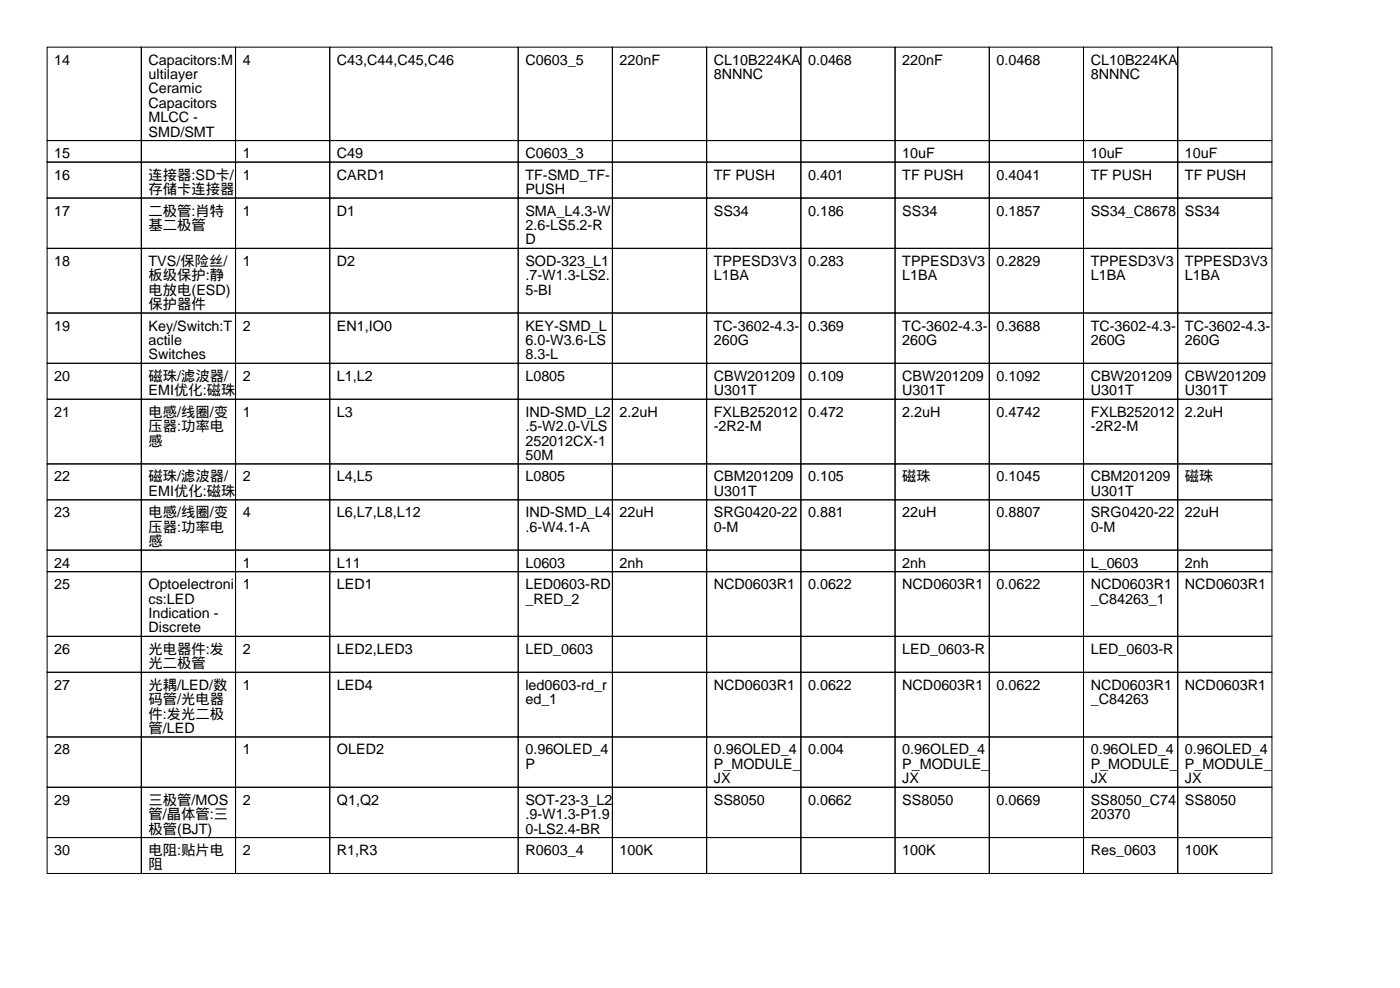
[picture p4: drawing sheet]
<svg xmlns="http://www.w3.org/2000/svg" width="297mm" height="210mm" viewBox="0 0 297 210" stroke-linecap="round" stroke-linejoin="round" font-family="sans-serif">
<defs><g id="words">
<g font-size="3">
<text x="11.5" y="13.7">14</text>
<text x="31.5" y="13.7">Capacitors:M</text>
<text x="31.5" y="16.8">ultilayer</text>
<text x="51.5" y="13.7">4</text>
<text x="71.5" y="13.7">C43,C44,C45,C46</text>
<text x="111.5" y="13.7">C0603_5</text>
<text x="131.5" y="13.7">220nF</text>
<text x="151.5" y="13.7">CL10B224KA</text>
<text x="151.5" y="16.8">8NNNC</text>
<text x="171.5" y="13.7">0.0468</text>
<text x="191.5" y="13.7">220nF</text>
<text x="211.5" y="13.7">0.0468</text>
<text x="231.5" y="13.7">CL10B224KA</text>
<text x="231.5" y="16.8">8NNNC</text>
<text x="31.5" y="19.8">Ceramic</text>
<text x="31.5" y="22.9">Capacitors</text>
<text x="31.5" y="25.9">MLCC -</text>
<text x="31.5" y="29">SMD/SMT</text>
<text x="11.5" y="33.5">15</text>
<text x="51.5" y="33.5">1</text>
<text x="71.5" y="33.5">C49</text>
<text x="111.5" y="33.5">C0603_3</text>
<text x="191.5" y="33.5">10uF</text>
<text x="231.5" y="33.5">10uF</text>
<text x="251.5" y="33.5">10uF</text>
<text x="11.5" y="38.1">16</text>
<text x="31.5" y="38.1">连接器:SD卡/</text>
<text x="31.5" y="41.2">存储卡连接器</text>
<text x="51.5" y="38.1">1</text>
<text x="71.5" y="38.1">CARD1</text>
<text x="111.5" y="38.1">TF-SMD_TF-</text>
<text x="111.5" y="41.2">PUSH</text>
<text x="151.5" y="38.1">TF PUSH</text>
<text x="171.5" y="38.1">0.401</text>
<text x="191.5" y="38.1">TF PUSH</text>
<text x="211.5" y="38.1">0.4041</text>
<text x="231.5" y="38.1">TF PUSH</text>
<text x="251.5" y="38.1">TF PUSH</text>
<text x="11.5" y="45.7">17</text>
<text x="31.5" y="45.7">二极管:肖特</text>
<text x="51.5" y="45.7">1</text>
<text x="71.5" y="45.7">D1</text>
<text x="111.5" y="45.7">SMA_L4.3-W</text>
<text x="151.5" y="45.7">SS34</text>
<text x="171.5" y="45.7">0.186</text>
<text x="191.5" y="45.7">SS34</text>
<text x="211.5" y="45.7">0.1857</text>
<text x="231.5" y="45.7">SS34_C8678</text>
<text x="251.5" y="45.7">SS34</text>
<text x="31.5" y="48.8">基二极管</text>
<text x="111.5" y="48.8">2.6-LS5.2-R</text>
<text x="111.5" y="51.8">D</text>
<text x="11.5" y="56.4">18</text>
<text x="31.5" y="56.4">TVS/保险丝/</text>
<text x="31.5" y="59.4">板级保护:静</text>
<text x="51.5" y="56.4">1</text>
<text x="71.5" y="56.4">D2</text>
<text x="111.5" y="56.4">SOD-323_L1</text>
<text x="111.5" y="59.4">.7-W1.3-LS2.</text>
<text x="151.5" y="56.4">TPPESD3V3</text>
<text x="151.5" y="59.4">L1BA</text>
<text x="171.5" y="56.4">0.283</text>
<text x="191.5" y="56.4">TPPESD3V3</text>
<text x="191.5" y="59.4">L1BA</text>
<text x="211.5" y="56.4">0.2829</text>
<text x="231.5" y="56.4">TPPESD3V3</text>
<text x="231.5" y="59.4">L1BA</text>
<text x="251.5" y="56.4">TPPESD3V3</text>
<text x="251.5" y="59.4">L1BA</text>
<text x="31.5" y="62.5">电放电(ESD)</text>
<text x="31.5" y="65.5">保护器件</text>
<text x="111.5" y="62.5">5-BI</text>
<text x="11.5" y="70.1">19</text>
<text x="31.5" y="70.1">Key/Switch:T</text>
<text x="51.5" y="70.1">2</text>
<text x="71.5" y="70.1">EN1,IO0</text>
<text x="111.5" y="70.1">KEY-SMD_L</text>
<text x="151.5" y="70.1">TC-3602-4.3-</text>
<text x="171.5" y="70.1">0.369</text>
<text x="191.5" y="70.1">TC-3602-4.3-</text>
<text x="211.5" y="70.1">0.3688</text>
<text x="231.5" y="70.1">TC-3602-4.3-</text>
<text x="251.5" y="70.1">TC-3602-4.3-</text>
<text x="31.5" y="73.2">actile</text>
<text x="31.5" y="76.2">Switches</text>
<text x="111.5" y="73.2">6.0-W3.6-LS</text>
<text x="111.5" y="76.2">8.3-L</text>
<text x="151.5" y="73.2">260G</text>
<text x="191.5" y="73.2">260G</text>
<text x="231.5" y="73.2">260G</text>
<text x="251.5" y="73.2">260G</text>
<text x="11.5" y="80.8">20</text>
<text x="31.5" y="80.8">磁珠/滤波器/</text>
<text x="31.5" y="83.8">EMI优化:磁珠</text>
<text x="51.5" y="80.8">2</text>
<text x="71.5" y="80.8">L1,L2</text>
<text x="111.5" y="80.8">L0805</text>
<text x="151.5" y="80.8">CBW201209</text>
<text x="151.5" y="83.8">U301T</text>
<text x="171.5" y="80.8">0.109</text>
<text x="191.5" y="80.8">CBW201209</text>
<text x="191.5" y="83.8">U301T</text>
<text x="211.5" y="80.8">0.1092</text>
<text x="231.5" y="80.8">CBW201209</text>
<text x="231.5" y="83.8">U301T</text>
<text x="251.5" y="80.8">CBW201209</text>
<text x="251.5" y="83.8">U301T</text>
<text x="11.5" y="88.4">21</text>
<text x="31.5" y="88.4">电感/线圈/变</text>
<text x="51.5" y="88.4">1</text>
<text x="71.5" y="88.4">L3</text>
<text x="111.5" y="88.4">IND-SMD_L2</text>
<text x="131.5" y="88.4">2.2uH</text>
<text x="151.5" y="88.4">FXLB252012</text>
<text x="171.5" y="88.4">0.472</text>
<text x="191.5" y="88.4">2.2uH</text>
<text x="211.5" y="88.4">0.4742</text>
<text x="231.5" y="88.4">FXLB252012</text>
<text x="251.5" y="88.4">2.2uH</text>
<text x="31.5" y="91.4">压器:功率电</text>
<text x="31.5" y="94.5">感</text>
<text x="111.5" y="91.4">.5-W2.0-VLS</text>
<text x="111.5" y="94.5">252012CX-1</text>
<text x="151.5" y="91.4">-2R2-M</text>
<text x="231.5" y="91.4">-2R2-M</text>
<text x="111.5" y="97.5">50M</text>
<text x="11.5" y="102.1">22</text>
<text x="31.5" y="102.1">磁珠/滤波器/</text>
<text x="31.5" y="105.2">EMI优化:磁珠</text>
<text x="51.5" y="102.1">2</text>
<text x="71.5" y="102.1">L4,L5</text>
<text x="111.5" y="102.1">L0805</text>
<text x="151.5" y="102.1">CBM201209</text>
<text x="151.5" y="105.2">U301T</text>
<text x="171.5" y="102.1">0.105</text>
<text x="191.5" y="102.1">磁珠</text>
<text x="211.5" y="102.1">0.1045</text>
<text x="231.5" y="102.1">CBM201209</text>
<text x="231.5" y="105.2">U301T</text>
<text x="251.5" y="102.1">磁珠</text>
<text x="11.5" y="109.7">23</text>
<text x="31.5" y="109.7">电感/线圈/变</text>
<text x="31.5" y="112.8">压器:功率电</text>
<text x="51.5" y="109.7">4</text>
<text x="71.5" y="109.7">L6,L7,L8,L12</text>
<text x="111.5" y="109.7">IND-SMD_L4</text>
<text x="111.5" y="112.8">.6-W4.1-A</text>
<text x="131.5" y="109.7">22uH</text>
<text x="151.5" y="109.7">SRG0420-22</text>
<text x="151.5" y="112.8">0-M</text>
<text x="171.5" y="109.7">0.881</text>
<text x="191.5" y="109.7">22uH</text>
<text x="211.5" y="109.7">0.8807</text>
<text x="231.5" y="109.7">SRG0420-22</text>
<text x="231.5" y="112.8">0-M</text>
<text x="251.5" y="109.7">22uH</text>
<text x="31.5" y="115.8">感</text>
<text x="11.5" y="120.4">24</text>
<text x="11.5" y="125">25</text>
<text x="31.5" y="125">Optoelectroni</text>
<text x="51.5" y="120.4">1</text>
<text x="51.5" y="125">1</text>
<text x="71.5" y="120.4">L11</text>
<text x="71.5" y="125">LED1</text>
<text x="111.5" y="120.4">L0603</text>
<text x="111.5" y="125">LED0603-RD</text>
<text x="131.5" y="120.4">2nh</text>
<text x="151.5" y="125">NCD0603R1</text>
<text x="171.5" y="125">0.0622</text>
<text x="191.5" y="120.4">2nh</text>
<text x="191.5" y="125">NCD0603R1</text>
<text x="211.5" y="125">0.0622</text>
<text x="231.5" y="120.4">L_0603</text>
<text x="231.5" y="125">NCD0603R1</text>
<text x="251.5" y="120.4">2nh</text>
<text x="251.5" y="125">NCD0603R1</text>
<text x="31.5" y="128">cs:LED</text>
<text x="31.5" y="131.1">Indication -</text>
<text x="111.5" y="128">_RED_2</text>
<text x="231.5" y="128">_C84263_1</text>
<text x="31.5" y="134.1">Discrete</text>
<text x="11.5" y="138.7">26</text>
<text x="31.5" y="138.7">光电器件:发</text>
<text x="31.5" y="141.7">光二极管</text>
<text x="51.5" y="138.7">2</text>
<text x="71.5" y="138.7">LED2,LED3</text>
<text x="111.5" y="138.7">LED_0603</text>
<text x="191.5" y="138.7">LED_0603-R</text>
<text x="231.5" y="138.7">LED_0603-R</text>
<text x="11.5" y="146.3">27</text>
<text x="31.5" y="146.3">光耦/LED/数</text>
<text x="31.5" y="149.4">码管/光电器</text>
<text x="51.5" y="146.3">1</text>
<text x="71.5" y="146.3">LED4</text>
<text x="111.5" y="146.3">led0603-rd_r</text>
<text x="111.5" y="149.4">ed_1</text>
<text x="151.5" y="146.3">NCD0603R1</text>
<text x="171.5" y="146.3">0.0622</text>
<text x="191.5" y="146.3">NCD0603R1</text>
<text x="211.5" y="146.3">0.0622</text>
<text x="231.5" y="146.3">NCD0603R1</text>
<text x="231.5" y="149.4">_C84263</text>
<text x="251.5" y="146.3">NCD0603R1</text>
<text x="31.5" y="152.4">件:发光二极</text>
<text x="31.5" y="155.5">管/LED</text>
<text x="11.5" y="160">28</text>
<text x="51.5" y="160">1</text>
<text x="71.5" y="160">OLED2</text>
<text x="111.5" y="160">0.96OLED_4</text>
<text x="151.5" y="160">0.96OLED_4</text>
<text x="171.5" y="160">0.004</text>
<text x="191.5" y="160">0.96OLED_4</text>
<text x="231.5" y="160">0.96OLED_4</text>
<text x="251.5" y="160">0.96OLED_4</text>
<text x="111.5" y="163.1">P</text>
<text x="151.5" y="163.1">P_MODULE_</text>
<text x="151.5" y="166.1">JX</text>
<text x="191.5" y="163.1">P_MODULE_</text>
<text x="191.5" y="166.1">JX</text>
<text x="231.5" y="163.1">P_MODULE_</text>
<text x="231.5" y="166.1">JX</text>
<text x="251.5" y="163.1">P_MODULE_</text>
<text x="251.5" y="166.1">JX</text>
<text x="11.5" y="170.7">29</text>
<text x="31.5" y="170.7">三极管/MOS</text>
<text x="31.5" y="173.7">管/晶体管:三</text>
<text x="51.5" y="170.7">2</text>
<text x="71.5" y="170.7">Q1,Q2</text>
<text x="111.5" y="170.7">SOT-23-3_L2</text>
<text x="111.5" y="173.7">.9-W1.3-P1.9</text>
<text x="151.5" y="170.7">SS8050</text>
<text x="171.5" y="170.7">0.0662</text>
<text x="191.5" y="170.7">SS8050</text>
<text x="211.5" y="170.7">0.0669</text>
<text x="231.5" y="170.7">SS8050_C74</text>
<text x="231.5" y="173.7">20370</text>
<text x="251.5" y="170.7">SS8050</text>
<text x="31.5" y="176.8">极管(BJT)</text>
<text x="111.5" y="176.8">0-LS2.4-BR</text>
<text x="11.5" y="181.4">30</text>
<text x="31.5" y="181.4">电阻:贴片电</text>
<text x="31.5" y="184.4">阻</text>
<text x="51.5" y="181.4">2</text>
<text x="71.5" y="181.4">R1,R3</text>
<text x="111.5" y="181.4">R0603_4</text>
<text x="131.5" y="181.4">100K</text>
<text x="191.5" y="181.4">100K</text>
<text x="231.5" y="181.4">Res_0603</text>
<text x="251.5" y="181.4">100K</text>
</g>
</g></defs>
<g fill="none" stroke="#000" stroke-width=".21">
<path d="M10 10h20v19.8h-20zM30 10h20v19.8h-20zM50 10h20v19.8h-20zM70 10h40v19.8h-40zM110 10h20v19.8h-20zM130 10h20v19.8h-20zM150 10h20v19.8h-20zM170 10h20v19.8h-20zM190 10h20v19.8h-20zM210 10h20v19.8h-20zM230 10h20v19.8h-20zM250 10h20v19.8h-20z"/>
<path d="M10 29.8h20v4.6h-20zM10 34.4h20v7.6h-20zM30 29.8h20v4.6h-20zM30 34.4h20v7.6h-20zM50 29.8h20v4.6h-20zM50 34.4h20v7.6h-20zM70 29.8h40v4.6h-40zM70 34.4h40v7.6h-40zM110 29.8h20v4.6h-20zM110 34.4h20v7.6h-20zM130 29.8h20v4.6h-20zM130 34.4h20v7.6h-20z"/>
<path d="M150 29.8h20v4.6h-20zM150 34.4h20v7.6h-20zM170 29.8h20v4.6h-20zM170 34.4h20v7.6h-20zM190 29.8h20v4.6h-20zM190 34.4h20v7.6h-20zM210 29.8h20v4.6h-20zM210 34.4h20v7.6h-20zM230 29.8h20v4.6h-20zM230 34.4h20v7.6h-20zM250 29.8h20v4.6h-20zM250 34.4h20v7.6h-20z"/>
<path d="M10 42h20v10.7h-20zM10 52.7h20v13.7h-20zM30 42h20v10.7h-20zM30 52.7h20v13.7h-20zM50 42h20v10.7h-20zM50 52.7h20v13.7h-20zM70 42h40v10.7h-40zM70 52.7h40v13.7h-40zM110 42h20v10.7h-20zM110 52.7h20v13.7h-20zM130 42h20v10.7h-20zM130 52.7h20v13.7h-20z"/>
<path d="M150 42h20v10.7h-20zM150 52.7h20v13.7h-20zM170 42h20v10.7h-20zM170 52.7h20v13.7h-20zM190 42h20v10.7h-20zM190 52.7h20v13.7h-20zM210 42h20v10.7h-20zM210 52.7h20v13.7h-20zM230 42h20v10.7h-20zM230 52.7h20v13.7h-20zM250 42h20v10.7h-20zM250 52.7h20v13.7h-20z"/>
<path d="M10 66.4h20v10.7h-20zM10 77.1h20v7.6h-20zM30 66.4h20v10.7h-20zM30 77.1h20v7.6h-20zM50 66.4h20v10.7h-20zM50 77.1h20v7.6h-20zM70 66.4h40v10.7h-40zM70 77.1h40v7.6h-40zM110 66.4h20v10.7h-20zM110 77.1h20v7.6h-20zM130 66.4h20v10.7h-20zM130 77.1h20v7.6h-20z"/>
<path d="M150 66.4h20v10.7h-20zM150 77.1h20v7.6h-20zM170 66.4h20v10.7h-20zM170 77.1h20v7.6h-20zM190 66.4h20v10.7h-20zM190 77.1h20v7.6h-20zM210 66.4h20v10.7h-20zM210 77.1h20v7.6h-20zM230 66.4h20v10.7h-20zM230 77.1h20v7.6h-20zM250 66.4h20v10.7h-20zM250 77.1h20v7.6h-20z"/>
<path d="M10 84.7h20v13.7h-20zM10 98.4h20v7.6h-20zM30 84.7h20v13.7h-20zM30 98.4h20v7.6h-20zM50 84.7h20v13.7h-20zM50 98.4h20v7.6h-20zM70 84.7h40v13.7h-40zM70 98.4h40v7.6h-40zM110 84.7h20v13.7h-20zM110 98.4h20v7.6h-20zM130 84.7h20v13.7h-20zM130 98.4h20v7.6h-20z"/>
<path d="M150 84.7h20v13.7h-20zM150 98.4h20v7.6h-20zM170 84.7h20v13.7h-20zM170 98.4h20v7.6h-20zM190 84.7h20v13.7h-20zM190 98.4h20v7.6h-20zM210 84.7h20v13.7h-20zM210 98.4h20v7.6h-20zM230 84.7h20v13.7h-20zM230 98.4h20v7.6h-20zM250 84.7h20v13.7h-20zM250 98.4h20v7.6h-20z"/>
<path d="M10 106h20v10.7h-20zM10 116.7h20v4.6h-20zM30 106h20v10.7h-20zM30 116.7h20v4.6h-20zM50 106h20v10.7h-20zM50 116.7h20v4.6h-20zM70 106h40v10.7h-40zM70 116.7h40v4.6h-40zM110 106h20v10.7h-20zM110 116.7h20v4.6h-20zM130 106h20v10.7h-20zM130 116.7h20v4.6h-20z"/>
<path d="M150 106h20v10.7h-20zM150 116.7h20v4.6h-20zM170 106h20v10.7h-20zM170 116.7h20v4.6h-20zM190 106h20v10.7h-20zM190 116.7h20v4.6h-20zM210 106h20v10.7h-20zM210 116.7h20v4.6h-20zM230 106h20v10.7h-20zM230 116.7h20v4.6h-20zM250 106h20v10.7h-20zM250 116.7h20v4.6h-20z"/>
<path d="M10 121.3h20v13.7h-20zM10 135h20v7.6h-20zM30 121.3h20v13.7h-20zM30 135h20v7.6h-20zM50 121.3h20v13.7h-20zM50 135h20v7.6h-20zM70 121.3h40v13.7h-40zM70 135h40v7.6h-40zM110 121.3h20v13.7h-20zM110 135h20v7.6h-20zM130 121.3h20v13.7h-20zM130 135h20v7.6h-20z"/>
<path d="M150 121.3h20v13.7h-20zM150 135h20v7.6h-20zM170 121.3h20v13.7h-20zM170 135h20v7.6h-20zM190 121.3h20v13.7h-20zM190 135h20v7.6h-20zM210 121.3h20v13.7h-20zM210 135h20v7.6h-20zM230 121.3h20v13.7h-20zM230 135h20v7.6h-20zM250 121.3h20v13.7h-20zM250 135h20v7.6h-20z"/>
<path d="M10 142.6h20v13.7h-20zM10 156.3h20v10.7h-20zM30 142.6h20v13.7h-20zM30 156.3h20v10.7h-20zM50 142.6h20v13.7h-20zM50 156.3h20v10.7h-20zM70 142.6h40v13.7h-40zM70 156.3h40v10.7h-40zM110 142.6h20v13.7h-20zM110 156.3h20v10.7h-20zM130 142.6h20v13.7h-20zM130 156.3h20v10.7h-20z"/>
<path d="M150 142.6h20v13.7h-20zM150 156.3h20v10.7h-20zM170 142.6h20v13.7h-20zM170 156.3h20v10.7h-20zM190 142.6h20v13.7h-20zM190 156.3h20v10.7h-20zM210 142.6h20v13.7h-20zM210 156.3h20v10.7h-20zM230 142.6h20v13.7h-20zM230 156.3h20v10.7h-20zM250 142.6h20v13.7h-20zM250 156.3h20v10.7h-20z"/>
<path d="M10 167h20v10.6h-20zM10 177.6h20v7.7h-20zM30 167h20v10.6h-20zM30 177.6h20v7.7h-20zM50 167h20v10.6h-20zM50 177.6h20v7.7h-20zM70 167h40v10.6h-40zM70 177.6h40v7.7h-40zM110 167h20v10.6h-20zM110 177.6h20v7.7h-20zM130 167h20v10.6h-20zM130 177.6h20v7.7h-20z"/>
<path d="M150 167h20v10.6h-20zM150 177.6h20v7.7h-20zM170 167h20v10.6h-20zM170 177.6h20v7.7h-20zM190 167h20v10.6h-20zM190 177.6h20v7.7h-20zM210 167h20v10.6h-20zM210 177.6h20v7.7h-20zM230 167h20v10.6h-20zM230 177.6h20v7.7h-20zM250 167h20v10.6h-20zM250 177.6h20v7.7h-20z"/>
</g>
<use href="#words"/>
</svg>
